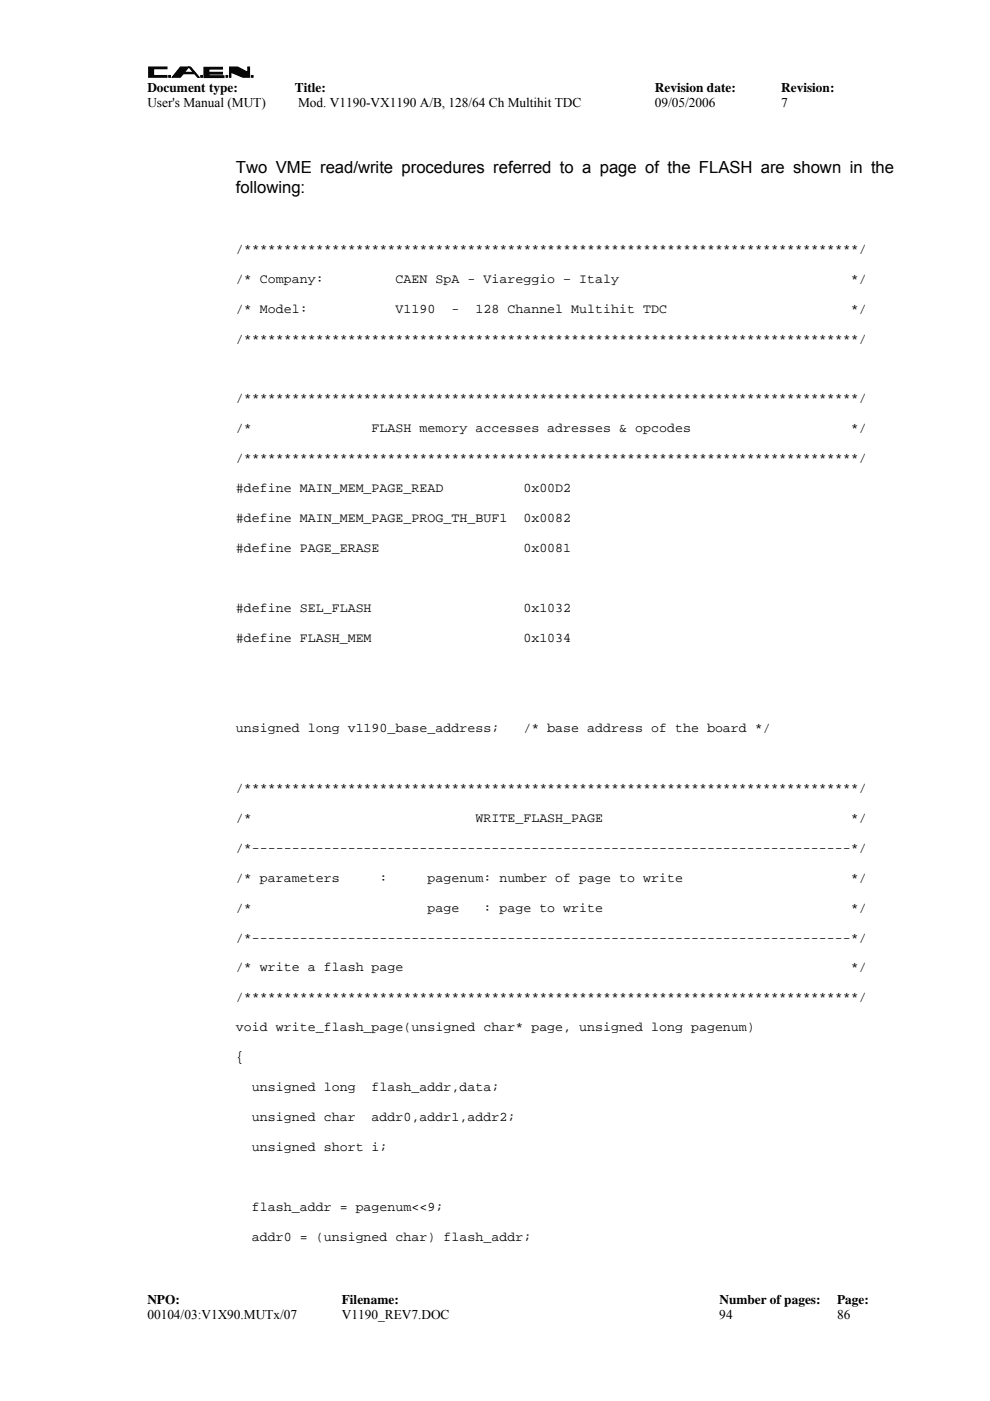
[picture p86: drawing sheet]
<svg xmlns="http://www.w3.org/2000/svg" width="210mm" height="297mm" viewBox="0 0 210 297" stroke-linecap="round" stroke-linejoin="round" font-family="sans-serif">
<defs><g id="words">
<g font-size="3.5">
<text x="50" y="36.6">Two VME read/write procedures referred to a page of the FLASH are shown in the</text>
<text x="50" y="40.9">following:</text>
</g>
<g font-size="2.8">
<text x="31.2" y="19.6">Document type:</text>
<text x="31.2" y="22.7">User's Manual (MUT)</text>
<text x="62.5" y="19.6">Title:</text>
<text x="63.2" y="22.7">Mod. V1190-VX1190 A/B, 128/64 Ch Multihit TDC</text>
<text x="138.9" y="19.6">Revision date:</text>
<text x="138.9" y="22.7">09/05/2006</text>
<text x="165.6" y="22.7">7</text>
<text x="165.6" y="19.6">Revision:</text>
<text x="50" y="53.6">/*****************************************************************************/</text>
<text x="50" y="59.9">/* Company:</text>
<text x="83.9" y="59.9">CAEN SpA - Viareggio – Italy</text>
<text x="180.4" y="59.9">*/</text>
<text x="50" y="66.3">/* Model:</text>
<text x="83.9" y="66.3">V1190</text>
<text x="95.7" y="66.3">-</text>
<text x="100.8" y="66.3">128 Channel Multihit TDC</text>
<text x="180.4" y="66.3">*/</text>
<text x="50" y="72.6">/*****************************************************************************/</text>
<text x="50" y="85.3">/*****************************************************************************/</text>
<text x="50" y="91.7">/*</text>
<text x="78.8" y="91.7">FLASH memory accesses adresses &amp; opcodes</text>
<text x="180.4" y="91.7">*/</text>
<text x="50" y="98">/*****************************************************************************/</text>
<text x="50" y="104.4">#define MAIN_MEM_PAGE_READ</text>
<text x="111" y="104.4">0x00D2</text>
<text x="50" y="110.7">#define MAIN_MEM_PAGE_PROG_TH_BUF1</text>
<text x="111" y="110.7">0x0082</text>
<text x="50" y="117.1">#define PAGE_ERASE</text>
<text x="111" y="117.1">0x0081</text>
<text x="50" y="129.8">#define SEL_FLASH</text>
<text x="111" y="129.8">0x1032</text>
<text x="50" y="136.1">#define FLASH_MEM</text>
<text x="111" y="136.1">0x1034</text>
<text x="50" y="155.2">unsigned long v1190_base_address;</text>
<text x="111" y="155.2">/* base address of the board */</text>
<text x="50" y="167.9">/*****************************************************************************/</text>
<text x="50" y="174.2">/*</text>
<text x="100.8" y="174.2">WRITE_FLASH_PAGE</text>
<text x="180.4" y="174.2">*/</text>
<text x="50" y="180.6">/*---------------------------------------------------------------------------*/</text>
<text x="50" y="186.9">/* parameters</text>
<text x="80.5" y="186.9">:</text>
<text x="90.6" y="186.9">pagenum: number of page to write</text>
<text x="180.4" y="186.9">*/</text>
<text x="50" y="193.3">/*</text>
<text x="90.6" y="193.3">page</text>
<text x="102.5" y="193.3">: page to write</text>
<text x="180.4" y="193.3">*/</text>
<text x="50" y="199.6">/*---------------------------------------------------------------------------*/</text>
<text x="50" y="206">/* write a flash page</text>
<text x="180.4" y="206">*/</text>
<text x="50" y="212.3">/*****************************************************************************/</text>
<text x="50" y="218.7">void write_flash_page(unsigned char* page, unsigned long pagenum)</text>
<text x="50" y="225">{</text>
<text x="53.4" y="231.4">unsigned long</text>
<text x="78.8" y="231.4">flash_addr,data;</text>
<text x="53.4" y="237.7">unsigned char</text>
<text x="78.8" y="237.7">addr0,addr1,addr2;</text>
<text x="53.4" y="244.1">unsigned short i;</text>
<text x="53.4" y="256.8">flash_addr = pagenum&lt;&lt;9;</text>
<text x="53.4" y="263.1">addr0 = (unsigned char) flash_addr;</text>
<text x="31.2" y="279.7">00104/03:V1X90.MUTx/07</text>
<text x="31.2" y="276.5">NPO:</text>
<text x="72.5" y="276.5">Filename:</text>
<text x="72.5" y="279.7">V1190_REV7.DOC</text>
<text x="152.5" y="279.7">94</text>
<text x="152.5" y="276.5">Number of pages:</text>
<text x="177.5" y="276.5">Page:</text>
<text x="177.5" y="279.7">86</text>
</g>
</g></defs>
<g fill="#000" stroke="#000" stroke-width=".21">
<path d="M31.5 14.2h3.9v.4h-2.8v1.4h2.8v.4h-3.9z" fill-rule="evenodd"/>
<path d="M35.8 16h.4v.4h-.4z" fill-rule="evenodd"/>
<path d="M38.2 14.2h2.2l1.8 2.2h-.3l-1.9-2.2-1.8 2.2h-1.7z" fill-rule="evenodd"/>
<path d="M38.3 15.3h2.8v.3h-2.8z" fill-rule="evenodd"/>
<path d="M42.6 16h.3v.4h-.3z" fill-rule="evenodd"/>
<path d="M43.2 14.3h4v.3h-2.9v.7h2.9v.4h-2.9v.4h3.2v.3h-4.3z" fill-rule="evenodd"/>
<path d="M47.9 16h.4v.4h-.4z" fill-rule="evenodd"/>
<path d="M48.7 14.2h1.7l2.1 1.1v-1.1h.4v2.2h-1.4l-2.5-1.1v1.1h-.3z" fill-rule="evenodd"/>
<path d="M53.3 16h.4v.4h-.4z" fill-rule="evenodd"/>
</g>
<use href="#words"/>
</svg>
